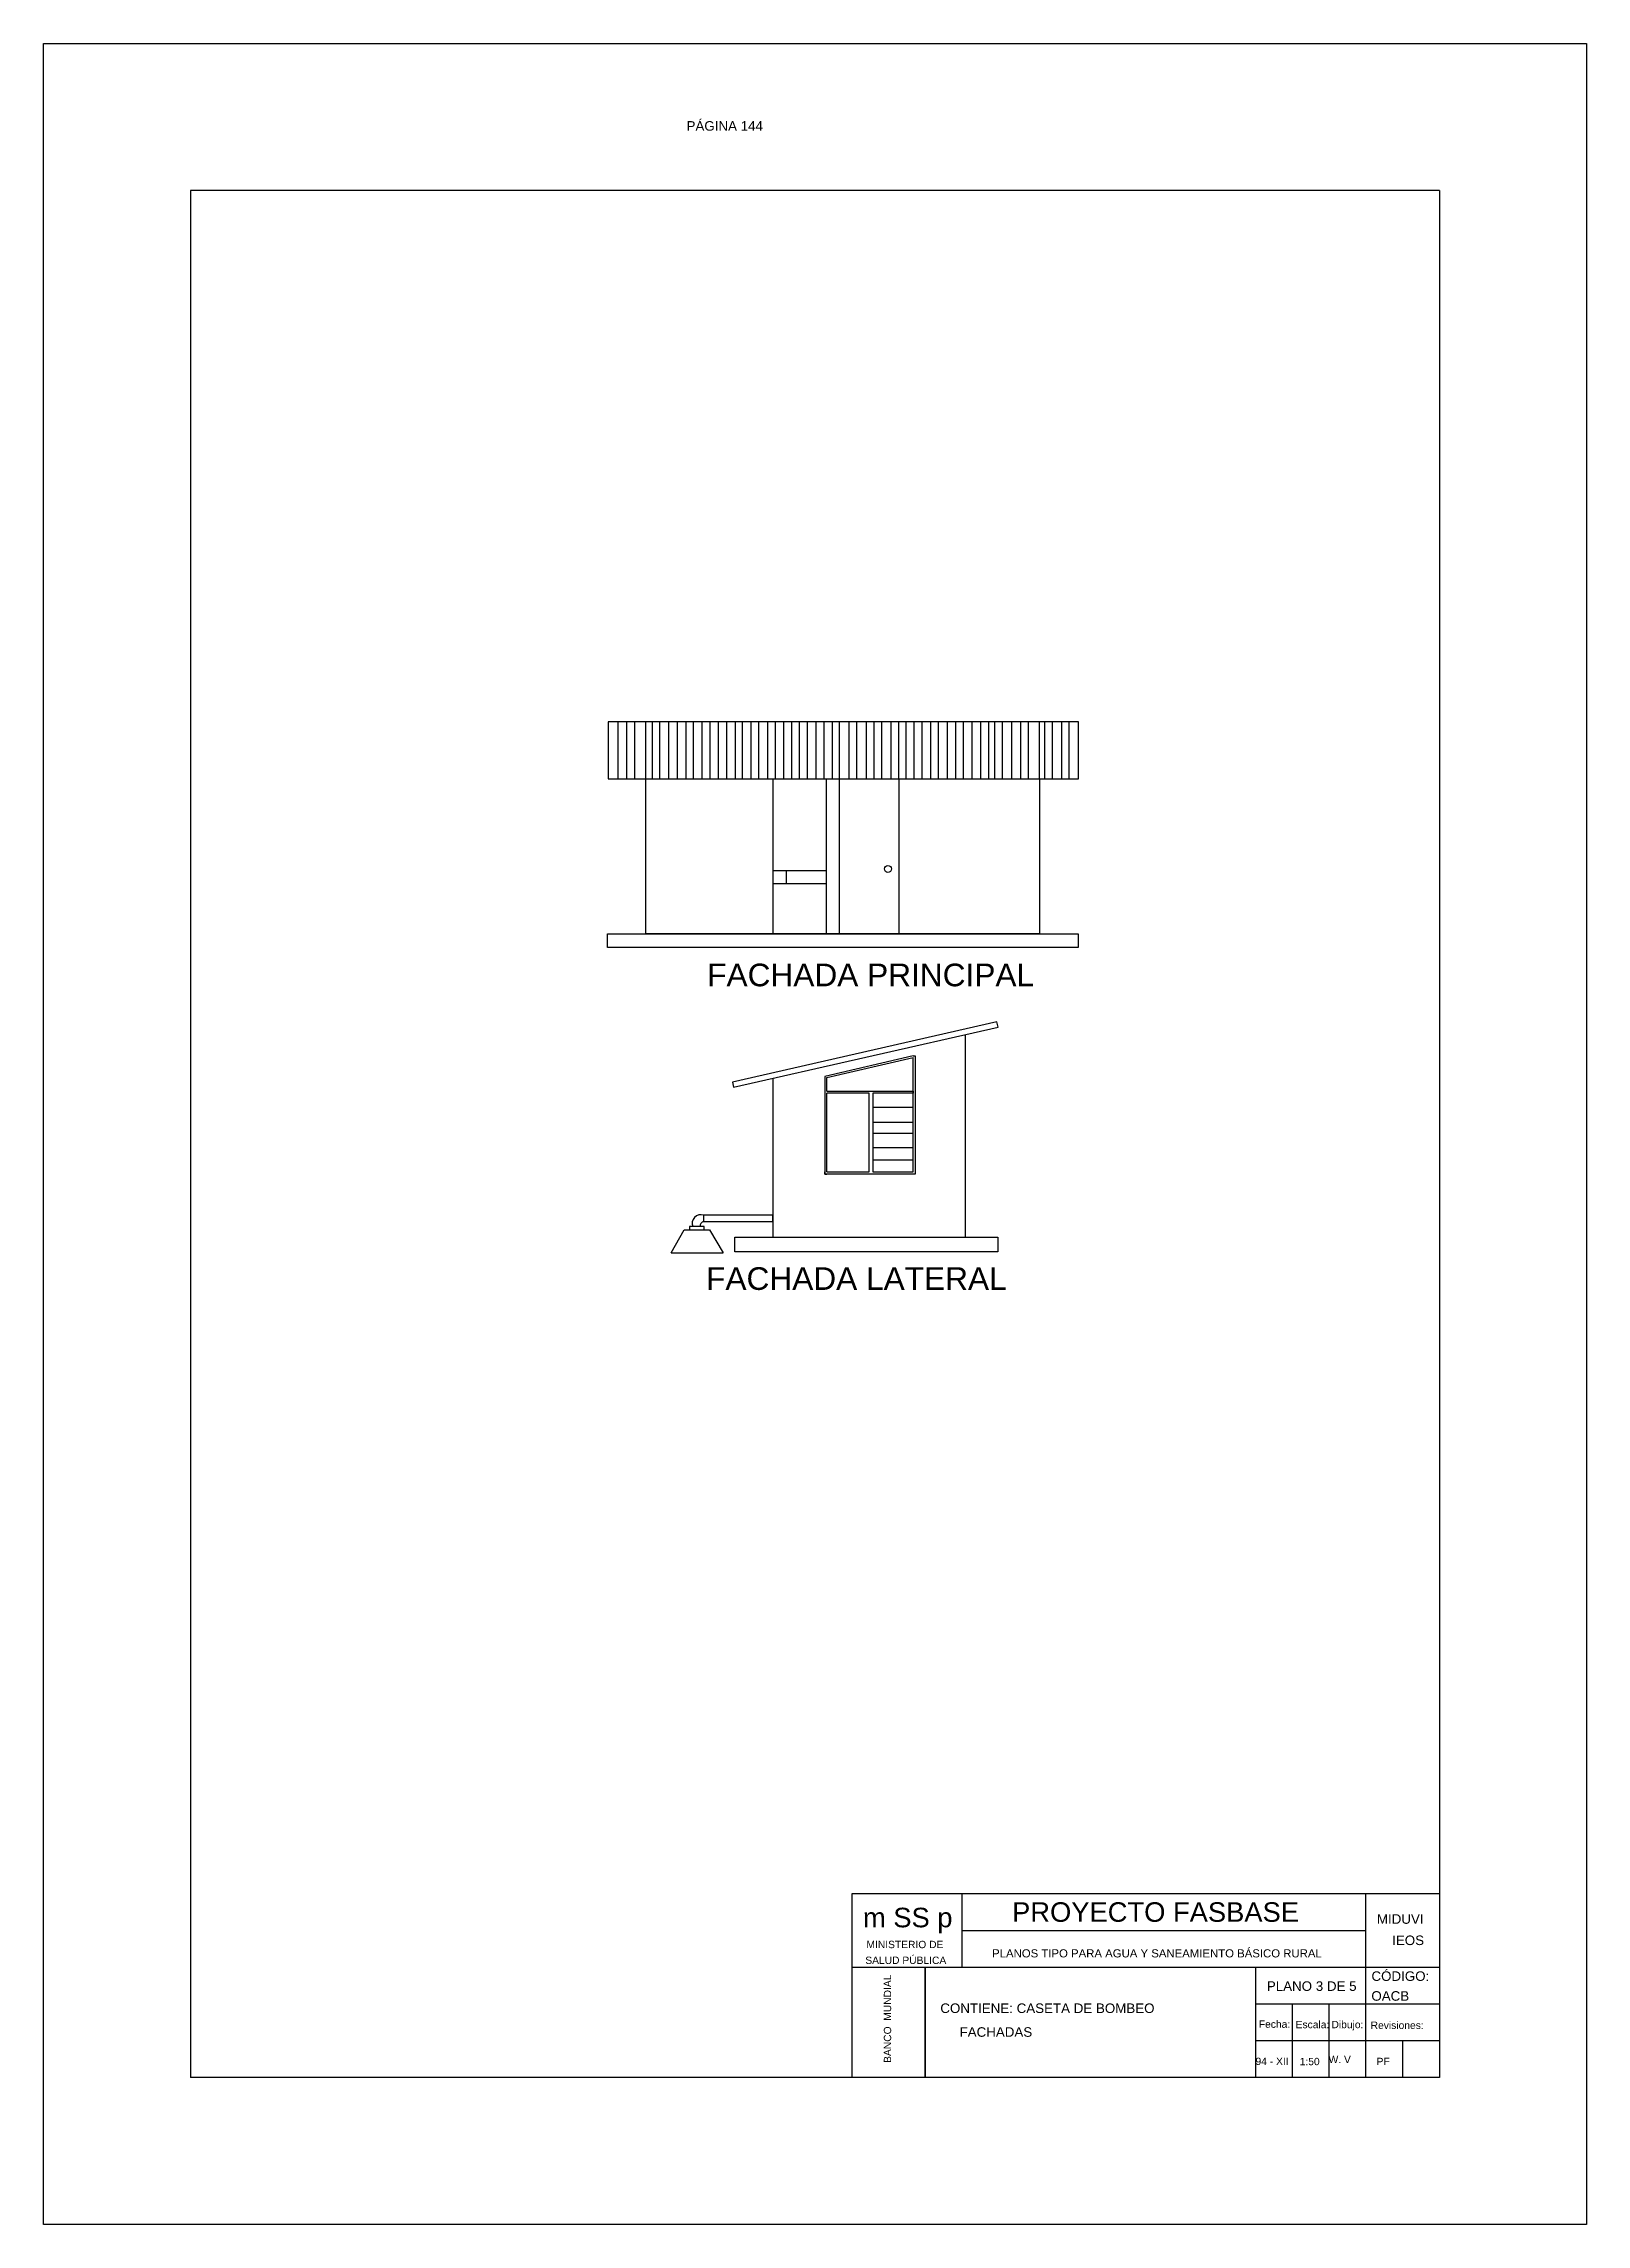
# Model space of a CAD drawing. Header units: metres. Extents: x 2413 to 4131, y 3282 to 4239.
# Drawn here: x 2869 to 2890, y 4207.31 to 4237.01 of the extents above; entities that cross this region are included whole.
import ezdxf
from ezdxf.enums import TextEntityAlignment as Align

# ---------------------------------------------------------------- set-up
doc = ezdxf.new("R2010")
doc.units = ezdxf.units.M
for name, color, linetype in [('Dibujo', 7, 'Continuous'), ('Plano', 1, 'Continuous'), ('Texto', 170, 'Continuous')]:
    doc.layers.add(name, color=color, linetype=linetype)
doc.styles.add('Annotative', font='arial.ttf')
doc.styles.get("Standard").update_dxf_attribs({"font": 'arial.ttf'})

msp = doc.modelspace()

# ---------------------------------------------------------------- linework, layer by layer
at = {"layer": 'Dibujo', "color": 0, "linetype": 'ByBlock'}
for p, q in [((2869.001, 4237.014), (2890.001, 4237.014)), ((2869.001, 4207.314), (2869.001, 4237.014)), ((2869.001, 4237.014), (2872.001, 4237.014)), ((2869.001, 4237.014), (2871.501, 4237.014)), ((2890.001, 4237.014), (2890.001, 4207.314)), ((2871.001, 4235.014), (2871.001, 4209.314)), ((2888.001, 4235.014), (2871.001, 4235.014)), ((2888.001, 4235.014), (2888.001, 4209.314)), ((2880.001, 4211.814), (2880.001, 4209.314)), ((2888.001, 4211.814), (2880.001, 4211.814)), ((2881.501, 4211.814), (2881.501, 4210.814)), ((2887.001, 4209.314), (2887.001, 4211.814)), ((2887.001, 4211.314), (2881.501, 4211.314)), ((2888.001, 4210.814), (2880.001, 4210.814)), ((2881.001, 4210.814), (2881.001, 4209.314)), ((2881.001, 4209.314), (2881.001, 4210.814)), ((2885.501, 4209.314), (2885.501, 4210.814)), ((2888.001, 4210.314), (2885.501, 4210.314)), ((2886.001, 4209.314), (2886.001, 4210.314)), ((2886.501, 4209.314), (2886.501, 4210.314)), ((2888.001, 4209.814), (2885.501, 4209.814)), ((2887.501, 4209.314), (2887.501, 4209.814)), ((2888.001, 4209.314), (2871.001, 4209.314)), ((2890.001, 4207.314), (2869.001, 4207.314))]:
    msp.add_line(p, q, dxfattribs=at)
at = {"layer": 'Plano'}
for p, q in [((2876.82, 4227.003), (2876.82, 4227.776)), ((2876.938, 4227.003), (2876.938, 4227.776)), ((2877.049, 4227.003), (2877.049, 4227.776)), ((2877.197, 4227.003), (2877.197, 4227.776)), ((2877.197, 4227.003), (2877.197, 4227.776)), ((2877.29, 4227.003), (2877.29, 4227.776)), ((2877.389, 4227.003), (2877.389, 4227.776)), ((2877.511, 4227.003), (2877.511, 4227.776)), ((2877.628, 4227.003), (2877.628, 4227.776)), ((2877.747, 4227.003), (2877.747, 4227.776)), ((2877.849, 4227.003), (2877.849, 4227.776)), ((2877.966, 4227.003), (2877.966, 4227.776)), ((2878.073, 4227.003), (2878.073, 4227.776)), ((2878.188, 4227.003), (2878.188, 4227.776)), ((2878.3, 4227.003), (2878.3, 4227.776)), ((2878.421, 4227.003), (2878.421, 4227.776)), ((2878.514, 4227.003), (2878.514, 4227.776)), ((2878.633, 4227.003), (2878.633, 4227.776)), ((2878.735, 4227.003), (2878.735, 4227.776)), ((2878.857, 4227.003), (2878.857, 4227.776)), ((2878.964, 4227.003), (2878.964, 4227.776)), ((2879.079, 4227.003), (2879.079, 4227.776)), ((2879.187, 4227.003), (2879.187, 4227.776)), ((2879.29, 4227.003), (2879.29, 4227.776)), ((2879.401, 4227.003), (2879.401, 4227.776)), ((2879.518, 4227.003), (2879.518, 4227.776)), ((2879.624, 4227.003), (2879.624, 4227.776)), ((2879.739, 4227.003), (2879.739, 4227.776)), ((2879.835, 4227.003), (2879.835, 4227.776)), ((2879.966, 4227.003), (2879.966, 4227.776)), ((2880.071, 4227.003), (2880.071, 4227.776)), ((2880.201, 4227.003), (2880.201, 4227.776)), ((2880.307, 4227.003), (2880.307, 4227.776)), ((2880.41, 4227.003), (2880.41, 4227.776)), ((2880.54, 4227.003), (2880.54, 4227.776)), ((2880.643, 4227.003), (2880.643, 4227.776)), ((2880.741, 4227.003), (2880.741, 4227.776)), ((2880.851, 4227.003), (2880.851, 4227.776)), ((2880.958, 4227.003), (2880.958, 4227.776)), ((2881.077, 4227.003), (2881.077, 4227.776)), ((2881.184, 4227.003), (2881.184, 4227.776)), ((2881.305, 4227.003), (2881.305, 4227.776)), ((2881.417, 4227.003), (2881.417, 4227.776)), ((2881.524, 4227.003), (2881.524, 4227.776)), ((2881.64, 4227.003), (2881.64, 4227.776)), ((2881.757, 4227.003), (2881.757, 4227.776)), ((2881.866, 4227.003), (2881.866, 4227.776)), ((2881.948, 4227.003), (2881.948, 4227.776)), ((2882.055, 4227.003), (2882.055, 4227.776)), ((2882.179, 4227.003), (2882.179, 4227.776)), ((2882.301, 4227.003), (2882.301, 4227.776)), ((2882.408, 4227.003), (2882.408, 4227.776)), ((2882.558, 4227.003), (2882.558, 4227.776)), ((2882.629, 4227.003), (2882.629, 4227.776)), ((2882.734, 4227.003), (2882.734, 4227.776)), ((2882.859, 4227.003), (2882.859, 4227.776)), ((2882.963, 4227.003), (2882.963, 4227.776)), ((2879.114, 4225.573), (2879.114, 4225.752)), ((2881.545, 4223.519), (2881.545, 4220.761)), ((2878.925, 4222.921), (2878.925, 4220.761)), ((2880.287, 4222.531), (2880.838, 4222.531)), ((2880.287, 4222.324), (2880.838, 4222.324)), ((2880.287, 4222.176), (2880.838, 4222.176)), ((2880.287, 4221.98), (2880.838, 4221.98)), ((2880.287, 4221.812), (2880.838, 4221.812)), ((2877.542, 4220.547), (2877.719, 4220.861)), ((2877.719, 4220.861), (2878.067, 4220.861)), ((2878.067, 4220.861), (2878.251, 4220.547)), ((2877.542, 4220.547), (2878.251, 4220.547))]:
    msp.add_line(p, q, dxfattribs=at)
for points in [[(2876.686, 4227.003), (2883.088, 4227.003), (2883.088, 4227.776), (2876.686, 4227.776)], [(2877.197, 4227.003), (2882.558, 4227.003), (2882.558, 4224.891), (2877.197, 4224.891)], [(2878.931, 4227.003), (2879.654, 4227.003), (2879.654, 4224.891), (2878.931, 4224.891)], [(2879.835, 4227.003), (2880.643, 4227.003), (2880.643, 4224.891), (2879.835, 4224.891)], [(2879.654, 4225.573), (2878.931, 4225.573), (2878.931, 4225.752), (2879.654, 4225.752)], [(2876.677, 4224.891), (2883.085, 4224.891), (2883.085, 4224.706), (2876.677, 4224.706)], [(2878.394, 4222.8), (2881.993, 4223.621), (2881.977, 4223.69), (2878.379, 4222.869)], [(2877.984, 4220.971), (2878.925, 4220.971), (2878.925, 4221.06), (2877.984, 4221.06)], [(2877.792, 4220.861), (2877.993, 4220.861), (2877.993, 4220.905), (2877.792, 4220.905)], [(2878.408, 4220.761), (2881.989, 4220.761), (2881.989, 4220.561), (2878.408, 4220.561)]]:
    msp.add_lwpolyline(points, close=True, dxfattribs=at)
for points in [[(2880.838, 4223.229), (2879.635, 4222.948)], [(2879.664, 4222.933), (2880.838, 4223.207)], [(2880.838, 4223.229), (2880.867, 4223.229), (2880.867, 4221.65)], [(2880.838, 4221.65), (2880.838, 4223.207)], [(2879.635, 4222.948), (2879.635, 4221.616), (2879.664, 4221.616)], [(2879.664, 4222.748), (2879.664, 4222.933)], [(2879.664, 4222.748), (2880.838, 4222.748), (2880.838, 4222.719), (2880.287, 4222.719)], [(2879.664, 4221.65), (2879.664, 4222.719)], [(2880.24, 4222.719), (2879.664, 4222.719)], [(2880.24, 4221.65), (2880.24, 4222.719)], [(2880.287, 4222.719), (2880.287, 4221.65)], [(2880.867, 4221.65), (2880.867, 4221.616), (2879.635, 4221.616), (2879.635, 4221.65)], [(2879.664, 4221.65), (2880.24, 4221.65)], [(2880.287, 4221.65), (2880.838, 4221.65)]]:
    msp.add_lwpolyline(points, dxfattribs=at)
msp.add_circle((2880.494, 4225.774), 0.047, dxfattribs=at)
for centre, radius, start, end in [((2877.947, 4220.947), 0.118, 71.6412, 201.0377), ((2878.004, 4220.901), 0.0726, 105.9225, 177.3508)]:
    msp.add_arc(centre, radius, start, end, dxfattribs=at)

# ---------------------------------------------------------------- texts
at = {"layer": 'Dibujo', "color": 0, "linetype": 'ByBlock'}
for s, height, p in [('m SS p', 0.2662, (2880.154, 4211.36)), ('PROYECTO FASBASE', 0.26624, (2882.184, 4211.435)), ('PLANOS TIPO PARA AGUA Y SANEAMIENTO BÁSICO RURAL', 0.11076, (2881.912, 4210.95))]:
    msp.add_text(s, height=height, dxfattribs=at).set_placement(p)
at = {"layer": 'Dibujo', "color": 0, "linetype": 'ByBlock', "style": 'Annotative'}
for s, p in [('MIDUVI', (2887.15, 4211.408)), ('IEOS', (2887.358, 4211.118)), ('PLANO 3 DE 5', (2885.652, 4210.494)), ('CÓDIGO:', (2887.076, 4210.63)), ('CONTIENE: CASETA DE BOMBEO ', (2881.207, 4210.193)), ('OACB', (2887.075, 4210.36)), ('FACHADAS', (2881.469, 4209.869))]:
    msp.add_text(s, height=0.13, dxfattribs=at).set_placement(p)
at = {"layer": 'Dibujo', "color": 0, "linetype": 'ByBlock'}
for s, p in [('MINISTERIO DE', (2880.725, 4211.076)), ('SALUD PÚBLICA', (2880.737, 4210.861)), ('Fecha:', (2885.756, 4209.991)), ('Escala:', (2886.273, 4209.986)), ('Dibujo:', (2886.749, 4209.986)), ('Revisiones:', (2887.426, 4209.976)), ('94 - XII', (2885.723, 4209.485)), ('1:50', (2886.235, 4209.482)), ('W. V', (2886.644, 4209.51)), ('PF', (2887.235, 4209.483))]:
    msp.add_text(s, height=0.1, dxfattribs=at).set_placement(p, align=Align.CENTER)
msp.add_text('BANCO  MUNDIAL', height=0.1, rotation=90, dxfattribs=at).set_placement((2880.538, 4210.115), align=Align.CENTER)
at = {"layer": 'Dibujo', "color": 0, "linetype": 'ByBlock', "insert": (2877.753, 4235.958), "char_height": 0.13, "width": 2.90393, "attachment_point": 1}
msp.add_mtext('PÁGINA 144', dxfattribs=at)
at = {"layer": 'Texto'}
for s, p in [('FACHADA PRINCIPAL', (2878.034, 4224.176)), ('FACHADA LATERAL', (2878.019, 4220.041))]:
    msp.add_text(s, height=0.30823, dxfattribs=at).set_placement(p)

doc.saveas('drawing.dxf')
